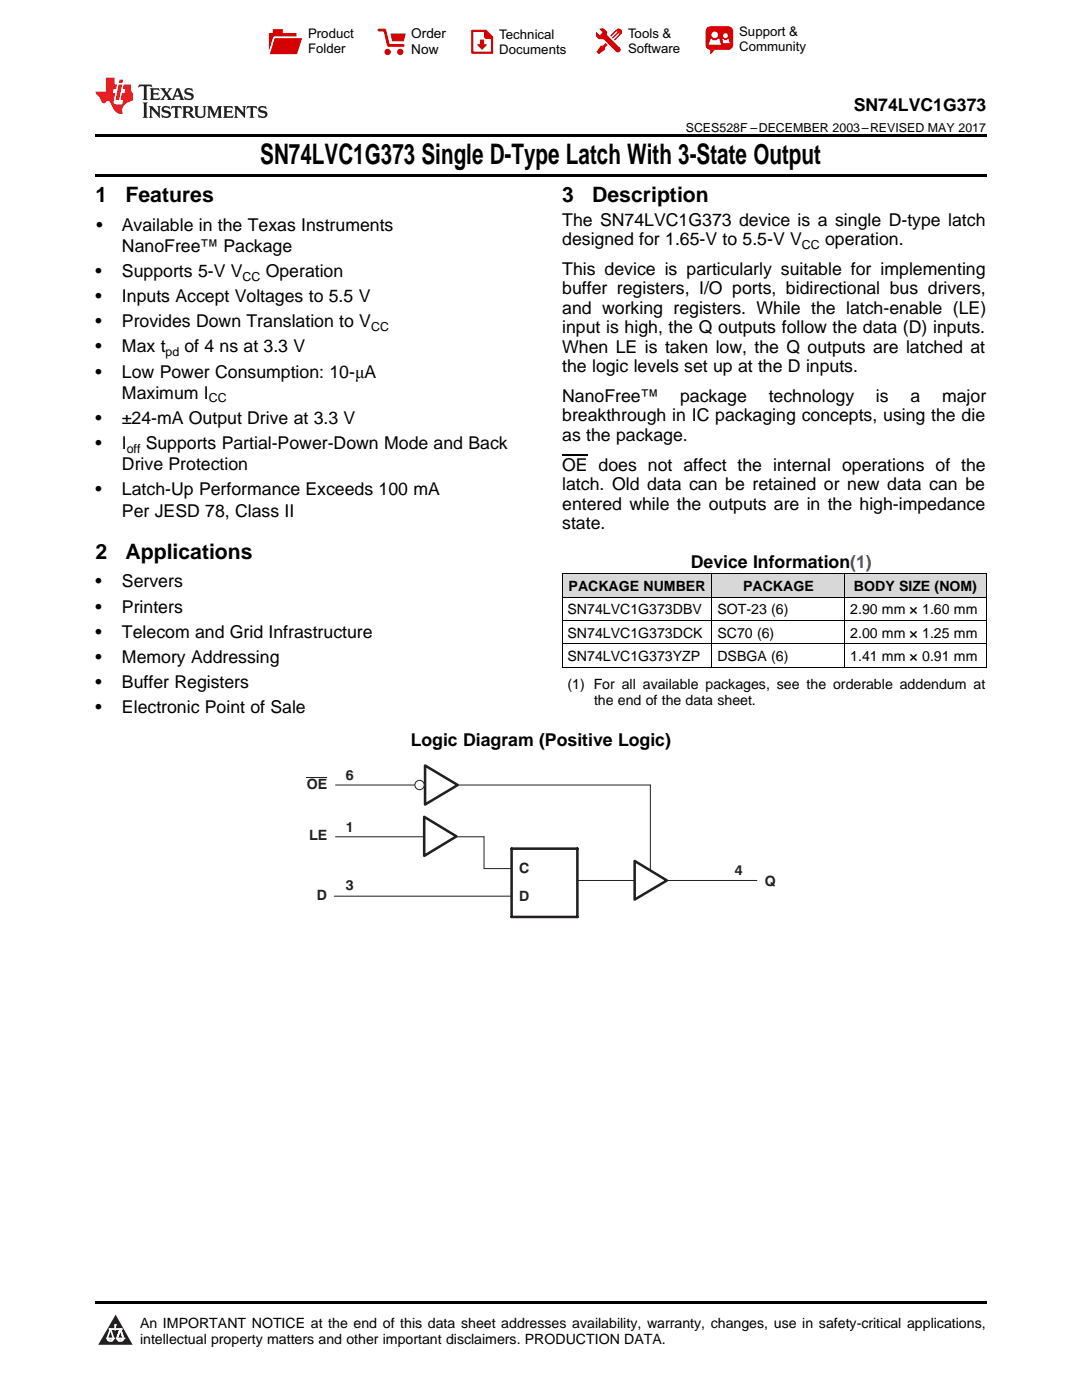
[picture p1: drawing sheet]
<svg xmlns="http://www.w3.org/2000/svg" width="216mm" height="279mm" viewBox="0 0 216 279" stroke-linecap="round" stroke-linejoin="round" font-family="sans-serif">
<defs><g id="words">
<text font-size="5.6" x="51.9" y="32.8">SN74LVC1G373 Single D-Type Latch With 3-State Output</text>
<g font-size="4.2">
<text x="19" y="40.4">1</text>
<text x="25" y="40.4">Features</text>
<text x="112.2" y="40.4">3</text>
<text x="118.2" y="40.4">Description</text>
<text x="19" y="111.5">2</text>
<text x="25" y="111.5">Applications</text>
</g>
<g font-size="3.5">
<text x="170.4" y="22.2">SN74LVC1G373</text>
<text x="19.2" y="46.1">•</text>
<text x="24.3" y="46.1">Available in the Texas Instruments</text>
<text x="112.2" y="45">The SN74LVC1G373 device is a single D-type latch</text>
<text x="24.3" y="50.3">NanoFree™ Package</text>
<text x="112.2" y="48.9">designed for 1.65-V to 5.5-V V</text>
<text x="164.6" y="48.9">operation.</text>
<text x="19" y="55.3">•</text>
<text x="24.3" y="55.3">Supports 5-V V</text>
<text x="53" y="55.3">Operation</text>
<text x="112.2" y="54.9">This device is particularly suitable for implementing</text>
<text x="112.2" y="58.7">buffer registers, I/O ports, bidirectional bus drivers,</text>
<text x="19" y="60.3">•</text>
<text x="19" y="65.3">•</text>
<text x="24.3" y="60.3">Inputs Accept Voltages to 5.5 V</text>
<text x="24.3" y="65.3">Provides Down Translation to V</text>
<text x="112.2" y="62.6">and working registers. While the latch-enable (LE)</text>
<text x="19" y="70.3">•</text>
<text x="24.3" y="70.3">Max t</text>
<text x="36.8" y="70.3">of 4 ns at 3.3 V</text>
<text x="112.2" y="66.5">input is high, the Q outputs follow the data (D) inputs.</text>
<text x="112.2" y="70.4">When LE is taken low, the Q outputs are latched at</text>
<text x="19" y="75.4">•</text>
<text x="24.3" y="75.4">Low Power Consumption: 10-μA</text>
<text x="112.2" y="74.3">the logic levels set up at the D inputs.</text>
<text x="24.3" y="79.6">Maximum I</text>
<text x="112.2" y="80.2">NanoFree™</text>
<text x="135.7" y="80.2">package</text>
<text x="153.4" y="80.2">technology</text>
<text x="174.8" y="80.2">is</text>
<text x="181.7" y="80.2">a</text>
<text x="188" y="80.2">major</text>
<text x="19" y="84.6">•</text>
<text x="19" y="89.6">•</text>
<text x="24.3" y="84.6">±24-mA Output Drive at 3.3 V</text>
<text x="24.3" y="89.6">I</text>
<text x="29.1" y="89.6">Supports Partial-Power-Down Mode and Back</text>
<text x="112.2" y="84.1">breakthrough in IC packaging concepts, using the die</text>
<text x="112.2" y="88">as the package.</text>
<text x="24.3" y="93.8">Drive Protection</text>
<text x="112.2" y="93.9">OE does not affect the internal operations of the</text>
<text x="19" y="98.8">•</text>
<text x="24.3" y="98.8">Latch-Up Performance Exceeds 100 mA</text>
<text x="112.2" y="97.8">latch. Old data can be retained or new data can be</text>
<text x="112.2" y="101.7">entered while the outputs are in the high-impedance</text>
<text x="24.3" y="103.1">Per JESD 78, Class II</text>
<text x="112.2" y="105.6">state.</text>
<text x="137.8" y="113.3">Device Information(1)</text>
<text x="19" y="117.2">•</text>
<text x="24.3" y="117.2">Servers</text>
<text x="19" y="122.2">•</text>
<text x="24.3" y="122.2">Printers</text>
<text x="19" y="127.2">•</text>
<text x="24.3" y="127.2">Telecom and Grid Infrastructure</text>
<text x="19" y="132.3">•</text>
<text x="19" y="137.3">•</text>
<text x="24.3" y="132.3">Memory Addressing</text>
<text x="24.3" y="137.3">Buffer Registers</text>
<text x="19" y="142.3">•</text>
<text x="24.3" y="142.3">Electronic Point of Sale</text>
<text x="82" y="149">Logic Diagram (Positive Logic)</text>
</g>
<g font-size="2.8">
<text x="113.5" y="118">PACKAGE NUMBER</text>
<text x="148.3" y="118">PACKAGE</text>
<text x="170.4" y="118">BODY SIZE (NOM)</text>
<text x="113.2" y="122.6">SN74LVC1G373DBV</text>
<text x="143.2" y="122.6">SOT-23 (6)</text>
<text x="169.7" y="122.6">2.90 mm × 1.60 mm</text>
<text x="113.2" y="127.3">SN74LVC1G373DCK</text>
<text x="113.2" y="131.9">SN74LVC1G373YZP</text>
<text x="143.2" y="127.3">SC70 (6)</text>
<text x="143.2" y="131.9">DSBGA (6)</text>
<text x="169.7" y="127.3">2.00 mm × 1.25 mm</text>
<text x="169.7" y="131.9">1.41 mm × 0.91 mm</text>
<text x="113.2" y="137.4">(1) For all available packages, see the orderable addendum at</text>
<text x="118.5" y="140.6">the end of the data sheet.</text>
<text x="27.9" y="265">An IMPORTANT NOTICE at the end of this data sheet addresses availability, warranty, changes, use in safety-critical applications,</text>
<text x="27.9" y="268.2">intellectual property matters and other important disclaimers. PRODUCTION DATA.</text>
</g>
<g font-size="2.8" fill="#231f20">
<text x="69" y="155.7">6</text>
<text x="61.2" y="157.5">OE</text>
<text x="61.7" y="167.6">LE</text>
<text x="69" y="166">1</text>
<text x="63.2" y="179.6">D</text>
<text x="69" y="177.7">3</text>
<text x="103.6" y="174.3">C</text>
<text x="103.6" y="179.9">D</text>
<text x="146.6" y="174.5">4</text>
<text x="152.6" y="176.7">Q</text>
</g>
<g font-size="2.7">
<text x="82.1" y="7.7">Order</text>
<text x="82.1" y="10.7">Now</text>
</g>
<g font-size="2.6">
<text x="61.5" y="7.6">Product</text>
<text x="61.5" y="10.6">Folder</text>
<text x="99.6" y="7.8">Technical</text>
<text x="99.6" y="10.8">Documents</text>
<text x="125.3" y="7.6">Tools &amp;</text>
<text x="125.3" y="10.6">Software</text>
<text x="147.5" y="7.2">Support &amp;</text>
<text x="147.5" y="10.2">Community</text>
</g>
<g font-size="2.5">
<text x="136.8" y="26.3">SCES528F –DECEMBER 2003–REVISED MAY 2017</text>
<text x="160" y="49.6">CC</text>
<text x="48.4" y="56">CC</text>
<text x="33" y="71">pd</text>
<text x="74" y="66">CC</text>
<text x="41.7" y="80.3">CC</text>
<text x="25.3" y="90.3">off</text>
</g>
</g></defs>
<g fill="#d8d8d8">
<path d="M112.2 114.6h29.9v4.6h-29.9z"/>
<path d="M142.1 114.6h26.5v4.6h-26.5z"/>
<path d="M168.6 114.6h28.2v4.6h-28.2z"/>
</g>
<path d="M23.1 262.4l3.4 6h-6.9z" fill="#231f20"/>
<path d="M21.4 267.1h1.2l-.3 .5h-.3a.55 .55 0 0 1-.6-.5z" fill-rule="evenodd" fill="#fff"/>
<path d="M21.4 267.1h1.2l-.3 .5h-.3a.55 .55 0 0 1-.6-.5z" fill="none" stroke="#231f20" stroke-width=".34"/>
<path d="M21.4 267.1l1.2 .1-.3 .4h-.5z" fill="none" stroke="#fff" stroke-width=".34"/>
<path d="M23 265.3h.1" fill="none" stroke="#fff" stroke-width=".34"/>
<path d="M23 264.4v.9z" fill="#fff"/>
<path d="M23 264.4v.9z" fill="none" stroke="#fff" stroke-width=".34"/>
<circle cx="23" cy="264.4" r=".17" fill="#fff"/>
<path d="M21.9 265.2h.1" fill="none" stroke="#fff" stroke-width=".34"/>
<path d="M21.9 265.2h2.3z" fill="#fff"/>
<path d="M21.9 265.2h2.3z" fill="none" stroke="#fff" stroke-width=".34"/>
<circle cx="24.2" cy="265.2" r=".17" fill="#fff"/>
<path d="M23.3 267.1h.1" fill="none" stroke="#fff" stroke-width=".34"/>
<path d="M24 265.2l-.7 1.9z" fill="#fff"/>
<path d="M24 265.2l-.7 1.9z" fill="none" stroke="#fff" stroke-width=".34"/>
<path d="M24 265.2l.7 1.9z" fill="#fff"/>
<path d="M24 265.2l.7 1.9z" fill="none" stroke="#fff" stroke-width=".34"/>
<path d="M24.6 267.1h.1" fill="none" stroke="#fff" stroke-width=".34"/>
<circle cx="21.4" cy="267.1" r=".17" fill="#fff"/>
<path d="M22.1 265.2l-.7 1.9z" fill="#fff"/>
<path d="M22.1 265.2l-.7 1.9z" fill="none" stroke="#fff" stroke-width=".34"/>
<path d="M22.1 265.2l.5 1.9z" fill="#fff"/>
<path d="M22.1 265.2l.5 1.9z" fill="none" stroke="#fff" stroke-width=".34"/>
<circle cx="22.6" cy="267.1" r=".17" fill="#fff"/>
<path d="M23.4 267.1h1.3a.65 .65 0 0 1-.7 .5 .65 .65 0 0 1-.6-.5z" fill-rule="evenodd" fill="#fff"/>
<path d="M23.4 267.1h1.3a.65 .65 0 0 1-.7 .5 .65 .65 0 0 1-.6-.5z" fill="none" stroke="#231f20" stroke-width=".34"/>
<path d="M23.4 267.1h1.3l-.4 .5h-.6z" fill="none" stroke="#fff" stroke-width=".34"/>
<path d="M23.3 267.1h.1" fill="none" stroke="#fff" stroke-width=".34"/>
<circle cx="24.7" cy="267.1" r=".17" fill="#fff"/>
<path d="M19 259.7h177.8v.5h-177.8z" fill="#000"/>
<path d="M61.2 155.2h4.1M66.9 156.7h62.9" fill="none" stroke="#231f20" stroke-width=".2"/>
<path d="M84.8 152.8l6.5 3.9-6.5 3.9z" fill-rule="evenodd" fill="#fff"/>
<path d="M84.8 152.8l6.5 3.9-6.5 3.9z" fill="none" stroke="#231f20" stroke-width=".51"/>
<circle cx="83.7" cy="156.7" r=".93" fill="#fff"/>
<g fill="none" stroke="#231f20" stroke-width=".2">
<path d="M66.9 167h29.7"/>
<circle cx="83.7" cy="156.7" r=".93"/>
</g>
<path d="M84.6 163l6.5 3.9-6.5 3.9z" fill-rule="evenodd" fill="#fff"/>
<path d="M84.6 163l6.5 3.9-6.5 3.9zM102.1 169.4h13.1v13.6h-13.1z" fill="none" stroke="#231f20" stroke-width=".51"/>
<path d="M66.7 178.9h35.4M96.6 167v6.3h5.5M115.1 175.7h35.9" fill="none" stroke="#231f20" stroke-width=".2"/>
<path d="M126.6 171.8l6.5 3.9-6.5 3.8z" fill-rule="evenodd" fill="#fff"/>
<path d="M126.6 171.8l6.5 3.9-6.5 3.8z" fill="none" stroke="#231f20" stroke-width=".51"/>
<path d="M129.8 156.7v17.1" fill="none" stroke="#231f20" stroke-width=".2"/>
<path d="M112.2 119.2h84.6M112.2 114.5h84.6M112.2 114.5v18.7M142 114.5v18.7M168.5 114.5v18.7M196.8 114.5v18.7M112.2 133.2h84.6M112.2 128.5h84.6M112.2 123.8h84.6" fill="none" stroke="#000" stroke-width=".2"/>
<path d="M19 34.8h177.8v.5h-177.8zM19 26.8h177.8v.6h-177.8zM112.2 133.2h.1zM168.5 133.2h.1zM196.7 133.2h.1z" fill="#000"/>
<path d="M27.7 16.9l-.1 .6 .6-.3h.5v.2v2.2l-.2 .4h1l-.2-.4v-2.2v-.2h.5l.6 .3-.2-.6zM29.9 17.6l.2 .4v1.6l-.2 .4h1.9l.1-.6a1.09 1.09 0 0 1-1.3 .1v-.6h.6l.4 .2v-.7l-.2 .2h-.8v-.6l.2-.1a1.01 1.01 0 0 1 1 .3l-.1-.6zM32 17.6l.9 1.2-1 1.2h.9l-.2-.3 .5-.7 .5 .7-.3 .3h1.7l-.2-.3 .1-.4h1l.1 .4-.2 .3h1l-.3-.4-.7-2h-.5l-1 2.2-.8-1.1 .9-1.1h-.9l.2 .2-.4 .7-.4-.7 .2-.2zM35.4 18l.4 1h-.8zM37 17.7a.66 .66 0 0 0-.2 .8 .66 .66 0 0 0 .6 .4l.7 .2 .1 .2a.8 .8 0 0 1-.7 .4 .8 .8 0 0 1-.7-.5l.1 .8 .2-.2a.94 .94 0 0 0 1.1 .1 .94 .94 0 0 0 .4-.9 1.48 1.48 0 0 0-1.3-.6v-.4a1.1 1.1 0 0 1 1.2 .2l-.2-.6-.2 .1-.5-.1zM28.5 20.4l.2 .4v2.3l-.2 .4h1l-.2-.4v-2.3l.2-.4zM29.7 21.2l.2 .4v1.5l-.2 .4h.8l-.3-.4 .1-1.3 1.6 1.8v-2l.2-.4h-.7l.2 .2v1.1l-1.2-1.3zM32.5 21.3a.66 .66 0 0 0-.2 .8 .66 .66 0 0 0 .6 .4l.6 .2 .2 .2a.8 .8 0 0 1-.8 .4 .8 .8 0 0 1-.7-.5l.2 .7 .2-.1a.94 .94 0 0 0 1 .1 .94 .94 0 0 0 .5-1 1.47 1.47 0 0 0-1.3-.6l-.1-.3a1.1 1.1 0 0 1 1.3 .2l-.2-.6-.2 .1-.5-.2zM34.3 21.2l-.2 .6a.64 .64 0 0 1 .8-.3v1.6l-.2 .4h1l-.3-.4 .1-1.6a.66 .66 0 0 1 .8 .3l-.2-.6zM36.3 21.2l.3 .4v1.5l-.3 .4h1l-.2-.2v-.7h.5l.1 .1a.8 .8 0 0 0 1.2 .7l-1-1a.62 .62 0 0 0 .6-.5 .62 .62 0 0 0-.6-.7zM37.1 21.5h.1a.48 .48 0 0 1 .6 0 .48 .48 0 0 1 .1 .6l-.2 .1-.6 .1zM38.7 21.2l.2 .2a2.29 2.29 0 0 0 .4 2 1.05 1.05 0 0 0 1.7-.7v-1.3l.2-.2h-.8l.2 .4v1.1a.61 .61 0 0 1-.6 .6 .61 .61 0 0 1-.6-.6v-1.1l.3-.4zM41.3 21.2l.3 .4v1.5l-.3 .4h.8l-.2-.4v-1.4l.8 1.9 .9-1.9v1.4l-.2 .4h.9l-.2-.4v-1.5l.2-.4h-.8l-.7 1.5-.6-1.5zM44.5 21.2l.2 .4v1.5l-.2 .4h1.9l.2-.6a1.1 1.1 0 0 1-1.4 .2v-.7h.6l.4 .2v-.6l-.2 .1-.8 .1v-.6l.2-.1a1.02 1.02 0 0 1 1.1 .2l-.2-.5zM46.7 21.2l.2 .4v1.5l-.2 .4h.8l-.3-.4 .1-1.3 1.6 1.8v-2l.2-.4h-.7l.2 .2v1.1l-1.2-1.3zM49.3 21.2l-.1 .6a.64 .64 0 0 1 .8-.3v1.6l-.3 .4h1l-.2-.4v-1.6a.66 .66 0 0 1 .8 .3l-.1-.6zM51.7 21.3a.66 .66 0 0 0-.2 .7 .66 .66 0 0 0 .7 .5l.6 .2 .1 .2a.8 .8 0 0 1-.7 .4 .8 .8 0 0 1-.7-.5l.1 .7 .2-.1a.94 .94 0 0 0 1.1 .1 .94 .94 0 0 0 .4-1 1.48 1.48 0 0 0-1.2-.6l-.1-.3a1.1 1.1 0 0 1 1.2 .2l-.2-.6-.1 .1-.6-.2z" fill="#231f20"/>
<path d="M21.1 15.5v2.8h-2v.4l.9 .9a.96 .96 0 0 0 1 1 .59 .59 0 0 1 .5-.4 .59 .59 0 0 1 .5 .3l.4 .8a1.61 1.61 0 0 0 2.1 1.3 1.63 1.63 0 0 1 1.1-2.2l.9-.3v-1.5a1.6 1.6 0 0 1-.4-1.7h-1.4l-.2 .9h.5l-.2 .8h-.5l-.2 1v.3h.5l-.2 .9h-.7a.74 .74 0 0 1-1-.6l.3-1.6h-.5l.2-.8h.5l.1-.9h-.4v-1.4zM23.7 16.9l-.7 3h.8l.6-3zM23.8 15.9l-.1 .7h.7l.2-.7z" fill="#ee1d23"/>
<g fill="#d60000">
<path d="M54.4 5.8h2v.8h2.8v4.2h-5.5v-4.2h.7z" fill-rule="evenodd"/>
<path d="M54.7 7.5h5.6l-1 3.3h-5.6z" fill-rule="evenodd"/>
</g>
<path d="M54.6 7.4h5.8l-.1 .1h-5.5l-1.1 3.3z" fill-rule="evenodd" fill="#fff"/>
<path d="M54.6 7.4h5.8l-.1 .1h-5.5l-1.1 3.3z" fill="none" stroke="#fff" stroke-width=".2"/>
<path d="M75.6 6h1.2l.7 3.1h3" fill="none" stroke="#d60000" stroke-width=".56"/>
<g fill="#d60000">
<path d="M77.9 6.7h3.1l-.4 1.5h-2.3z" fill-rule="evenodd"/>
<circle cx="77.3" cy="10.4" r=".64"/>
<circle cx="79.9" cy="10.4" r=".64"/>
</g>
<path d="M94.2 6.2h2.7l1.3 1.2v3.1h-4z" fill="none" stroke="#d60000" stroke-width=".44"/>
<g fill="#d60000">
<path d="M95.8 7.9h.8v1h.6l-1 1.1-1-1v-.1h.6z" fill-rule="evenodd"/>
<path d="M96.6 6.2h.3l1.3 1.2v.4h-1.3l-.3-.4z" fill-rule="evenodd"/>
<path d="M119.6 5.7h.9l.6 .6 .1 .7 2.5 2.5-.8 .8-2.3-2.3-1.1-.2-.6-.6v-.8l.7 .6 .5-.4v-.2l-.4-.5z" fill-rule="evenodd"/>
<path d="M119.9 9.1h.4l.5-.5 .4 .4-.5 .5v.4l-1.2 .9-.5-.5z" fill-rule="evenodd"/>
<path d="M123 5.9a.67 .67 0 0 1 .9 0 .67 .67 0 0 1 0 .9z" fill-rule="evenodd"/>
<path d="M123 5.9l.9 .9-1.2 1.2h-.2l.1-.2 .9-.9 .1-.2h-.3l-.9 1h-.2v-.2l.9-1 .1-.2h-.3l-.9 1h-.2v-.2z" fill-rule="evenodd"/>
<circle cx="123.3" cy="9.9" r=".54"/>
</g>
<path d="M121.1 6.3l-.1 .7" fill="none" stroke="#d60000" stroke-width=".2"/>
<g fill="#d60000">
<path d="M141.1 5.5l.6-.2h3.6a.95 .95 0 0 1 1 .9v2.8a.95 .95 0 0 1-1 .9h-3.6a.95 .95 0 0 1-.9-.9v-2.8z" fill-rule="evenodd"/>
<path d="M141.7 9.9h.9l-.7 .9h-.2z" fill-rule="evenodd"/>
</g>
<g fill="#fff">
<path d="M144.3 8.6h1.3z"/>
<path d="M141.8 7.8h.3l.1 .2h.8l.2-.2h.3l.4 1.1h-2.5z" fill-rule="evenodd"/>
<path d="M144.2 7.8h.2l.2 .2h.4l.2-.2h.2l.2 .8h-1.3z" fill-rule="evenodd"/>
<circle cx="142.6" cy="6.9" r=".65"/>
<circle cx="144.8" cy="7.1" r=".48"/>
</g>
<path d="M112.2 90.8h5.1" fill="none" stroke="#000" stroke-width=".25"/>
<use href="#words"/>
</svg>
